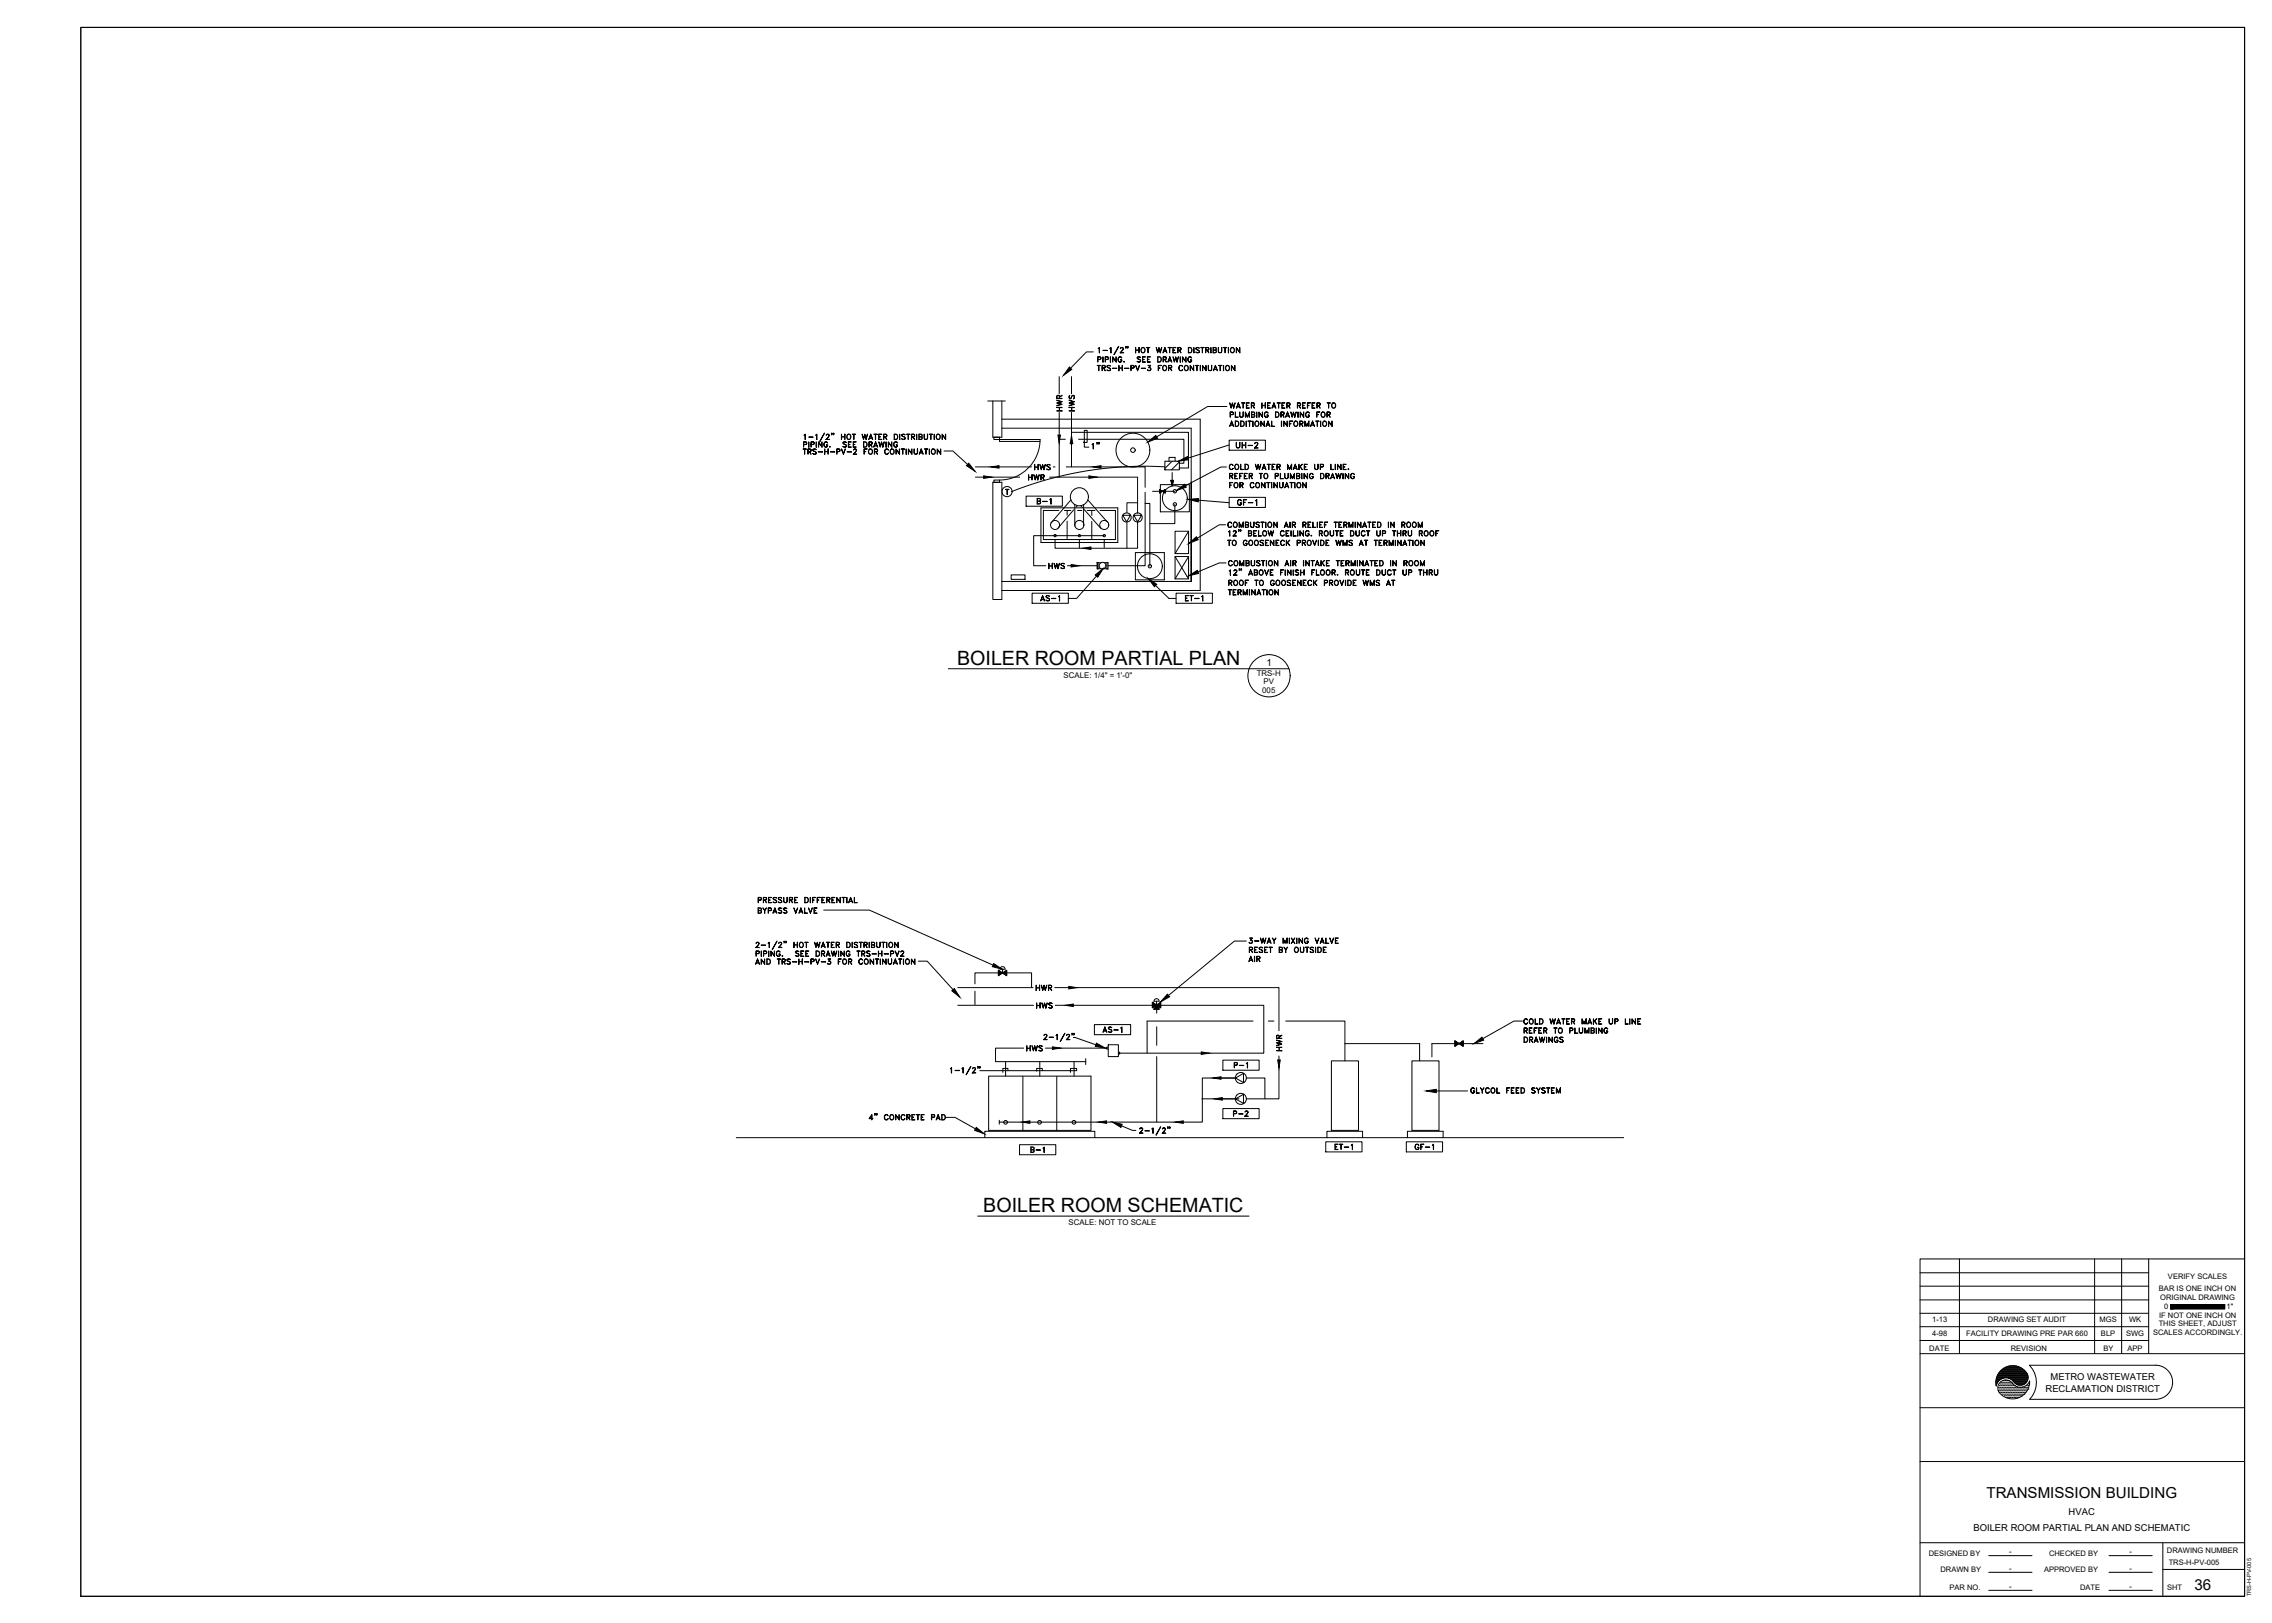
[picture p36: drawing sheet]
<svg xmlns="http://www.w3.org/2000/svg" width="1067mm" height="762mm" viewBox="0 0 1067 762" stroke-linecap="round" stroke-linejoin="round" font-family="sans-serif">
<defs><g id="words">
<g font-size="9.2">
<text x="449" y="312">BOILER ROOM PARTIAL PLAN</text>
<text x="462" y="569">BOILER ROOM SCHEMATIC</text>
</g>
<g font-size="7.5">
<text x="489" y="490">2-1/2&quot;</text>
<text x="445" y="506">1-1/2&quot;</text>
<text x="534" y="534">2-1/2&quot;</text>
</g>
<g font-size="7.1">
<text x="933" y="703">TRANSMISSION BUILDING</text>
<text x="1030" y="746">36</text>
</g>
<g font-size="6.6">
<text x="512" y="212">1&quot;</text>
<text x="576" y="253">12&quot; BELOW CEILING. ROUTE DUCT UP THRU ROOF</text>
<text x="407" y="527">4&quot; CONCRETE PAD</text>
</g>
<g font-size="6.2">
<text x="506" y="194" transform="rotate(-90 506 194)">HWS</text>
<text x="376" y="211">PIPING. SEE DRAWING</text>
<text x="579" y="212">UH-2</text>
<text x="576" y="226">REFER TO PLUMBING DRAWING</text>
<text x="580" y="238">GF-1</text>
<text x="575" y="258">TO GOOSENECK PROVIDE WMS AT TERMINATION</text>
<text x="576" y="267">COMBUSTION AIR INTAKE TERMINATED IN ROOM</text>
<text x="714" y="486">REFER TO PLUMBING</text>
<text x="603" y="495" transform="rotate(-90 603 495)">HWR</text>
<text x="578" y="503">P-1</text>
</g>
<g font-size="5.7">
<text x="514" y="171">PIPING. SEE DRAWING</text>
<text x="514" y="175">TRS-H-PV-3 FOR CONTINUATION</text>
<text x="500" y="194" transform="rotate(-90 500 194)">HWR</text>
<text x="576" y="193">WATER HEATER REFER TO</text>
<text x="576" y="197">PLUMBING DRAWING FOR</text>
<text x="576" y="201">ADDITIONAL INFORMATION</text>
<text x="485" y="222">HWS</text>
<text x="576" y="222">COLD WATER MAKE UP LINE.</text>
<text x="482" y="226">HWR</text>
<text x="576" y="230">FOR CONTINUATION</text>
<text x="486" y="238">B-1</text>
<text x="575" y="249">COMBUSTION AIR RELIEF TERMINATED IN ROOM</text>
<text x="491" y="268">HWS</text>
<text x="575" y="280">TERMINATION</text>
<text x="576" y="276">ROOF TO GOOSENECK PROVIDE WMS AT</text>
<text x="488" y="283">AS-1</text>
<text x="555" y="283">ET-1</text>
<text x="355" y="425">PRESSURE DIFFERENTIAL</text>
<text x="355" y="430">BYPASS VALVE</text>
<text x="585" y="444">3-WAY MIXING VALVE</text>
<text x="585" y="448">RESET BY OUTSIDE</text>
<text x="353" y="454">AND TRS-H-PV-3 FOR CONTINUATION</text>
<text x="354" y="450">PIPING. SEE DRAWING TRS-H-PV2</text>
<text x="585" y="453">AIR</text>
<text x="485" y="466">HWR</text>
<text x="485" y="474">HWS</text>
<text x="516" y="486">AS-1</text>
<text x="714" y="482">COLD WATER MAKE UP LINE</text>
<text x="714" y="491">DRAWINGS</text>
<text x="481" y="495">HWS</text>
<text x="689" y="514">GLYCOL FEED SYSTEM</text>
<text x="578" y="525">P-2</text>
<text x="483" y="542">B-1</text>
<text x="625" y="541">ET-1</text>
<text x="663" y="541">GF-1</text>
</g>
<text font-size="4.6" x="595" y="312">1</text>
<g font-size="4.4">
<text x="963" y="648">METRO WASTEWATER</text>
<text x="960" y="653">RECLAMATION DISTRICT</text>
<text x="971" y="711">HVAC</text>
<text x="927" y="719">BOILER ROOM PARTIAL PLAN AND SCHEMATIC</text>
</g>
<g font-size="3.7">
<text x="590" y="318">TRS-H</text>
<text x="499" y="318">SCALE: 1/4&quot; = 1'-0&quot;</text>
<text x="593" y="321">PV</text>
<text x="593" y="325">005</text>
<text x="502" y="575">SCALE: NOT TO SCALE</text>
</g>
<g font-size="3.5">
<text x="1018" y="601">VERIFY SCALES</text>
<text x="1014" y="606">BAR IS ONE INCH ON</text>
<text x="1014" y="610">ORIGINAL DRAWING</text>
<text x="1016" y="615">0</text>
<text x="1045" y="615">1&quot;</text>
<text x="907" y="621">1-13</text>
<text x="933" y="621">DRAWING SET AUDIT</text>
<text x="986" y="621">MGS</text>
<text x="1000" y="621">WK</text>
<text x="1014" y="623">THIS SHEET, ADJUST</text>
<text x="1014" y="619">IF NOT ONE INCH ON</text>
<text x="907" y="627">4-98</text>
<text x="923" y="627">FACILITY DRAWING PRE PAR 660</text>
<text x="987" y="627">BLP</text>
<text x="998" y="627">SWG</text>
<text x="1011" y="627">SCALES ACCORDINGLY.</text>
<text x="906" y="634">DATE</text>
<text x="944" y="634">REVISION</text>
<text x="988" y="634">BY</text>
<text x="999" y="634">APP</text>
<text x="906" y="730">DESIGNED BY</text>
<text x="943" y="730">-</text>
<text x="962" y="730">CHECKED BY</text>
<text x="1000" y="730">-</text>
<text x="1017" y="729">DRAWING NUMBER</text>
<text x="943" y="738">-</text>
<text x="1000" y="738">-</text>
<text x="1018" y="735">TRS-H-PV-005</text>
<text x="911" y="738">DRAWN BY</text>
<text x="960" y="738">APPROVED BY</text>
<text x="915" y="746">PAR NO.</text>
<text x="943" y="746">-</text>
<text x="977" y="746">DATE</text>
<text x="1000" y="746">-</text>
<text x="1018" y="746">SHT</text>
</g>
<text font-size="2.7" x="1057" y="749" transform="rotate(-90 1057 749)">TRS-H-PV-005</text>
</g></defs>
<!-- layer: A-WALL -->
<path d="M464 188h8M466 188v17h4v-17M470 197h94v80h-94M467 205h2v1h-2zM470 201h89v72v-47M466 226h4v55h-4zM467 225h2v1h-2zM470 273h89" fill="none" stroke="#000" stroke-width=".47"/>
<!-- layer: A-DOOR -->
<path d="M488 207h-19v-1h19a19 19 0 0 1-19 19" fill="none" stroke="#000" stroke-width=".47"/>
<!-- layer: H-EQUIP -->
<g fill="none" stroke="#000" stroke-width=".47">
<path d="M547 217h7v4h-7zM550 217l-3 3M552 216v-1h-3v2M554 217l-4 4M489 238h36v17h-36zM497 240h-7v13h34v-13h-8M500 240h3M501 240v2M506 240h2M510 240h4M513 240v2M545 228h13v12h-13z"/>
<path d="M550 226h1l-1 2zM550 226v1M550 222v6M551 226v1M501 245v8M513 245v8M533 259h14v13h-14zM475 270h6v2h-6zM520 491h5v5h-5zM520 492v1M525 494h1v1h-1M625 498h13v33h-13z"/>
<path d="M663 498h13v33h-13zM480 505h-16v26h48v-26h-16M480 505h16"/>
<circle cx="552" cy="234" r="6"/>
<circle cx="540" cy="266" r="6"/>
</g>
<!-- layer: H-DUCT -->
<g fill="none" stroke="#000" stroke-width=".47">
<path d="M503 235l-10 11M504 239l-7 9M505 237v10M506 237l-1 1M507 237l1 1M509 237v10M509 239l8 9M511 235l9 10M538 236h2v30M541 231h11M552 237v9h-12M552 249h6v11h-6z"/>
<path d="M552 261h6v11h-6zM469 456l4 2v-2l-4 2zM469 456h.1M469 456v1M470 456l-1 1M470 454a1.2 1.2 0 0 1 1 0 1.2 1.2 0 0 1 1 1h-2zM470 456l-1 2M470 456l-1 2 1-1v1M471 457h-1M471 455v2M473 456l-2 1 1-1M473 456l-2 1"/>
<path d="M473 456l-1 1 1-1M473 457l-1 1M473 457l-1 1 1-1M473 458h-1M473 458h.1M541 473l2-1-2 1M541 471h.1M542 471h-1M542 471l-1 1M542 469a1.2 1.2 0 0 1 1 0 1.2 1.2 0 0 1 1 1h-2zM542 473l1-1-1 2M542 471l-1 2"/>
<path d="M542 474l2-1-1 1M543 472l-1 1M543 472h.1M543 472l1 2h-2zM543 472l2 1M543 470v2M543 474l1-1v1M544 473l-2 1M544 472h-1M544 473l-1 1M544 471l-1 1M544 474h.1"/>
<path d="M545 471l-4 2v-2l2 1M545 471v2M545 471l-1 1 1-1M545 472l-1 1 1-1M545 473h.1M545 471l-2 1M545 471l-1 1M545 472l-1 1M683 489l4 2v-2l-4 2zM683 490l1-1-1 2M683 489h1l-1 1M683 489h.1"/>
<path d="M684 489l-1 1M684 491l1-1-2 1M684 490l-1 1M685 490h.1M686 490h-1M687 489l-2 1 1-1M687 489l-1 1M687 490l-1 1M687 491h.1M580 506l4-2v4zM580 516l4-2v4z"/>
<circle cx="507" cy="233" r="4"/>
<circle cx="552" cy="237" r=".8"/>
<circle cx="552" cy="231" r=".8"/>
<circle cx="495" cy="246" r="2.1"/>
<circle cx="507" cy="246" r="2.1"/>
<circle cx="518" cy="246" r="2.1"/>
<circle cx="540" cy="266" r=".8"/>
<circle cx="583" cy="506" r="2.6"/>
<circle cx="583" cy="516" r="2.6"/>
</g>
<!-- layer: M-PIPE -->
<g fill="none" stroke="#000" stroke-width=".47">
<path d="M497 177v8M503 177v8M497 194v30M503 194v25M458 219h26M497 206h3M501 219h37v10M503 203h55v17h-4M506 206h50v11h-2M458 224h21M493 224h41v17M534 236h-5v5"/>
<path d="M538 231v35h-18M507 253v4M518 251h-33v15h6M518 253v4M529 245v12M534 245v12h-39v-4M501 266h14M450 472h35M450 464h35M458 462v-5h26v6M458 465v7M495 464h106v20"/>
<path d="M495 472h98v22h-67M543 474v2M472 498v7M481 492h-14v6h43M488 498v7M491 492h29M504 498v7M510 497v3M543 482v9M543 496v31M601 496v20h-16M564 516h18"/>
<path d="M573 506h7M580 506h-15v21h-96M585 506h9v10M469 526v2"/>
<circle cx="495" cy="251" r=".5"/>
<circle cx="507" cy="251" r=".5"/>
<circle cx="518" cy="251" r=".5"/>
<circle cx="472" cy="527" r=".9"/>
<circle cx="488" cy="527" r=".9"/>
<circle cx="504" cy="527" r=".9"/>
</g>
<!-- layer: TEXT -->
<g fill="none" stroke="#000" stroke-width=".47">
<path d="M513 165h-3l-7 8M516 164v-1v3v-3zM518 164l2 1zM521 164l1-1v3v-3zM525 163l-2 4zM526 163h1l1 1-2 2h2h-2l1-2v-1l-1 1zM529 163h.1M529 163h-1M530 163h-1M530 163h.1M533 163v3zM533 164h2"/>
<path d="M535 163v3zM538 163h2zM539 163v3v-3M543 163l1 2v-2l1 2 1-2-1 3-1-3v3zM547 163l1 3-1-3-1 3zM548 163h2zM549 163v3zM551 163h1zM551 163v3M551 164h1zM553 163l2 1h-1h-1h1v-1h-1v3zM554 164l1 2z"/>
<path d="M558 163h1a1.4 1.4 0 0 1 1 1 1.4 1.4 0 0 1-1 2h-1zM558 163a1.2 1.2 0 0 1 2 1 1.2 1.2 0 0 1-1 2h-1zM561 163v3zM561 163h2h-1l1 2v1l-2-1h2zM564 163h1zM565 163v3zM566 163l2 1h-1h-1h2l-1-1h-1v3zM567 164l1 2-1-2M569 163v3zM570 163h1v1v1v1h-1zM570 163h1v1h-1l1 1-1 1zM572 163v2l1 1v-1l1-2-1 3-1-1z"/>
<path d="M574 163h2zM575 163v3zM577 163v3zM580 163l2 2v-2v3l-1-3-1 3zM576 191h-9l-24 14M378 204v2v-2zM383 204h1v2l-1-2zM387 203l-2 4zM388 206h1h-1l1-1v-1h-1h1v1l-1 1M390 203h.1M391 204l-1-1v1M391 204h.1"/>
<path d="M391 203h.1M391 204v-1v1M391 204h1M395 204v2zM397 204v2zM400 204h2zM401 204v2v-2M405 204v2l1-2 1 2v-2v2l-1-2-1 2zM409 204l1 2-1-2-1 2zM410 204h2zM411 204v2v-2M413 206v-2h1h-1v2"/>
<path d="M415 205h1v-1h-1v2v-2h1v1h-1M420 204h1a1.4 1.4 0 0 1 1 1 1.4 1.4 0 0 1-1 1h-1zM420 204a1.2 1.2 0 0 1 1 1 1.2 1.2 0 0 1 0 1h-1zM422 204l1 2zM423 211h2zM424 204h1h-2l2 1v1h-2h2l-2-1zM425 211l1 2zM426 204h1zM426 204v2zM426 211l2 2v-2v2l-1-2-1 2zM428 205h1v-1h-1v2v-2h1v1h-1M429 205l1 1-1-1"/>
<path d="M429 211l1 2h1v-2l-1 2h-1zM430 204v2zM432 205h1v-1h-1v2h1v-1h-1M432 213h1M432 205l1 1h-2v-2h2l-1 1M433 211l1 2-1-2-1 2zM434 204l1 2 1-2-1 2h-1zM434 211h2zM435 211v2zM436 204h2zM436 211v2zM437 204v2v-2"/>
<path d="M439 204v2zM440 211l2 2v-2v2l-2-2v2zM442 204l2 2v-2v2l-2-2v2zM443 212h4l7 6M509 208h1v-6h-1v8h2M576 219h-3l-16 9M577 209l-19 6M577 207h17v4h-17zM472 230h2zM473 230v2v-2M482 233h17v5h-17zM563 235l14 1"/>
<path d="M577 234h17v4h-17zM558 249l-6 11M576 246h-3l-11 7M485 279h17v4h-17zM515 270l-9 11h-4M515 264h1v3h-1zM516 267h1M516 264h1M518 267h2M518 264h2M520 264v3zM543 275l6 6h3"/>
<path d="M552 261l6 11M552 279h17v4h-17zM558 261l-6 11M576 264h-3l-10 4M577 268h1v2v-2zM579 268h1h1l-2 2h2h-2l2-2h-1zM586 269h2M587 268l1 2-1-2-1 2zM589 268v2M589 269h1v1h-1M590 269v1h-1M594 268l1 2 1-2-1 2z"/>
<path d="M596 268v2M597 268v2M601 268h2h-2v2zM603 268l1 2zM605 268l1 2v-2v2l-1-2v2zM607 268v2zM608 268h2h-2l2 1v1h-2h2zM611 268v2zM612 268v2zM616 268h1h-1v2zM618 268v2h1h-1zM625 268h2v1h-1l1-1h-1v2z"/>
<path d="M626 269l1 1zM632 268h1v1h-1l1-1h-1v2zM632 269l1 1v-1M637 268v1l1 1v-2v2h-1zM640 268v2zM642 268v2M646 268h1a1.4 1.4 0 0 1 1 1 1.4 1.4 0 0 1-1 1h-1zM649 268l1 2 1-2-1 2h-1zM652 268h1a.9 .9 0 0 0-1 0v1a.9 .9 0 0 0 0 1 .9 .9 0 0 0 1-1 .9 .9 0 0 1-1 1 .9 .9 0 0 1-1-1zM655 268v2zM659 268v2h1v-2v2h-1zM661 268h2v1h-2l2-1h-2v2z"/>
<path d="M667 268v2v-2M668 268v2zM670 268v2zM671 268h2l-1 1h-1l1-1h-1v2zM672 269l1 1zM673 268l1 2h1v-2v2h-1zM387 427h21l58 26M355 442h1v1l-1 2h2h-2l1-2v-1l-1 1zM361 443v-1v3v-2zM365 442l-2 4zM366 442h1v1l-1 2h1h-2l2-2v-1l-1 1zM368 442h.1"/>
<path d="M368 443v-1v1M369 442h.1M369 442v1M373 442v3zM374 442v3zM378 442h1zM379 442v3zM382 442l1 3 1-3v3l1-3-1 3v-2l-1 2zM387 442l1 3-1-2-1 2zM388 442h2zM389 442v3zM390 445v-3h2h-2v3"/>
<path d="M393 442l1 1v1h-1l1-1-1-1v3zM398 442a1.4 1.4 0 0 1 1 2 1.4 1.4 0 0 1-1 1zM400 442v3zM401 443h2h-2l2 1v1h-2h2zM403 442h2zM404 442v3v-3M406 442l1 1v1h-1l1-1-1-1v3zM408 442v3zM409 442l2 1-1 1M409 442v3M409 442l2 1h-1l-1 1M412 442v2v1h1v-3v3h-1z"/>
<path d="M414 442h2zM415 442v3zM416 442v3zM420 442l2 3v-3v3l-2-2v2zM431 451h4l12 14M585 442h-5l-31 25M588 479h-49v15M596 479h2M604 479h27v19M715 479h-4l-15 9M504 487l11 4M514 481h17v5h-17z"/>
<path d="M574 498h17v4h-17zM631 490h36v8M696 490h-24v6M460 503h46v-1h-3v1M473 503v-1h-2v1M489 503v-1h-2v1M674 512h15M444 525h4l10 5M479 537h17v5h-17zM527 529l5 2h1M574 520h17v5h-17zM622 536h18v5h-18z"/>
<path d="M660 536h17v5h-17z"/>
<circle cx="537" cy="164" r="1"/>
<circle cx="537" cy="164" r="1.2"/>
<circle cx="579" cy="164" r="1.2"/>
<circle cx="579" cy="164" r="1"/>
<circle cx="399" cy="205" r="1.2"/>
<circle cx="399" cy="205" r="1.1"/>
<circle cx="438" cy="212" r="1.1"/>
<circle cx="438" cy="212" r="1.2"/>
<circle cx="441" cy="205" r="1.2"/>
<circle cx="441" cy="205" r="1.1"/>
<circle cx="532" cy="211" r="8"/>
<circle cx="532" cy="211" r="1.1"/>
<circle cx="518" cy="266" r="1.6"/>
<circle cx="592" cy="269" r="1.1"/>
<circle cx="592" cy="269" r="1.2"/>
<circle cx="621" cy="269" r="1.2"/>
<circle cx="621" cy="269" r="1.1"/>
<circle cx="624" cy="269" r="1.1"/>
<circle cx="624" cy="269" r="1.2"/>
<circle cx="635" cy="269" r="1.1"/>
<circle cx="635" cy="269" r="1.2"/>
<circle cx="376" cy="444" r="1.1"/>
<circle cx="376" cy="443" r="1.2"/>
<circle cx="418" cy="444" r="1.1"/>
<circle cx="418" cy="443" r="1.2"/>
</g>
<g fill="#000" stroke="#000" stroke-width=".47">
<path d="M502 172l1 1-4 3zM455 217l3 4-4-2zM465 219h4v1zM497 204h1l-1 4zM503 205l1 3h-1zM513 219h4v1zM539 208l4-4 1 2zM553 217l5-3v2zM462 223l4 1-4 1zM511 223l4 1-4 1zM552 230l4-3 1 2zM558 234h5v2z"/>
<path d="M509 257h3v1zM558 255l4-3 1 1zM503 265l4 1h-4zM514 270l4-3-3 4zM539 272l4 2-1 1zM558 270l4-2 1 1zM467 452l4 3-5-1zM447 465l1-1 3 4zM502 463l4 1h-4zM500 472l4-1v2zM548 467l1 1-4 2zM515 490l4 2-5-1z"/>
<path d="M564 494h4l-4 1zM600 498h1v3zM692 490l4-3 1 1zM570 506h3v1zM570 516l4-1v2zM670 512l4-1v2zM458 529l4 3-4-1zM480 527l4-1v1zM516 527l4-1v1zM522 527l5 1-1 1zM552 527l4-1v1z"/>
</g>
<!-- layer: SYM -->
<g fill="none" stroke="#000" stroke-width=".47">
<path d="M544 230v2l3-2v2zM544 231l1-1-1 1M544 230h1h-1M545 230h-1M545 230l-1 1M546 230l-1 1M546 231h-1M546 231h.1M546 230v1M547 231h.1M547 230l-1 1 1-1M547 230l-1 1"/>
<path d="M527 242h4l-2 3zM532 242h4l-2 3z"/>
<circle cx="473" cy="231" r="2.4"/>
<circle cx="529" cy="243" r="2.1"/>
<circle cx="534" cy="243" r="2.1"/>
</g>
<!-- layer: A-CONC -->
<path d="M346 534h416M462 534v-3h52v3M623 534v-3h17v3M661 534v-3h17v3" fill="none" stroke="#000" stroke-width=".47"/>
<!-- layer: H-EQUIP-HIDDEN -->
<path d="M480 505v26M496 505v26" fill="none" stroke="#000" stroke-width=".47"/>
<!-- layer: H-PIPE-HIDDEN -->
<path d="M547 219a169 169 0 0 0-72 12" fill="none" stroke="#000" stroke-width=".47"/>
<!-- layer: H-DUCT -->
<circle cx="541" cy="471" r=".2" fill="#000"/>
<!-- layer: TEXT3 -->
<g fill="none" stroke="#000" stroke-width=".47">
<path d="M445 314h160M459 571h127"/>
<circle cx="596" cy="317" r="10"/>
</g>
<!-- layer: VPORT -->
<path d="M38 13h1016v736h-1016z" fill="none" stroke="#000" stroke-width=".47"/>
<!-- layer: BORDER-PLANT-30X42-LINEWORK|BORDER -->
<g fill="none" stroke="#000" stroke-width=".47">
<path d="M38 13h1016v736h-1016zM902 598h107M920 591v44M984 591v44M996 591v44M1009 591v44M1054 591h-152v158M902 617h107M902 610h107M902 604h107M1019 612h26v3h-26zM902 636h152"/>
<path d="M902 629h107M902 623h107M902 661h152M902 686h152M902 724h152M1016 724v25M1016 737h38"/>
</g>
<!-- layer: BORDER-PLANT-30X42-LINEWORK|LOGO -->
<g fill="#000">
<circle cx="938" cy="651" r=".2"/>
<circle cx="938" cy="653" r=".2"/>
<circle cx="939" cy="652" r=".2"/>
<circle cx="939" cy="651" r=".2"/>
<circle cx="939" cy="654" r=".2"/>
<circle cx="939" cy="650" r=".2"/>
<circle cx="939" cy="653" r=".2"/>
<circle cx="940" cy="654" r=".2"/>
<circle cx="940" cy="649" r=".2"/>
<circle cx="940" cy="651" r=".2"/>
<circle cx="940" cy="652" r=".2"/>
<circle cx="940" cy="653" r=".2"/>
<circle cx="940" cy="650" r=".2"/>
<circle cx="940" cy="655" r=".2"/>
<circle cx="941" cy="653" r=".2"/>
<circle cx="941" cy="648" r=".2"/>
<circle cx="941" cy="651" r=".2"/>
<circle cx="941" cy="655" r=".2"/>
<circle cx="941" cy="650" r=".2"/>
<circle cx="941" cy="654" r=".2"/>
<circle cx="941" cy="649" r=".2"/>
<circle cx="941" cy="652" r=".2"/>
<circle cx="942" cy="655" r=".2"/>
<circle cx="942" cy="648" r=".2"/>
<circle cx="942" cy="650" r=".2"/>
<circle cx="942" cy="651" r=".2"/>
<circle cx="942" cy="653" r=".2"/>
<circle cx="942" cy="654" r=".2"/>
<circle cx="942" cy="652" r=".2"/>
<circle cx="942" cy="649" r=".2"/>
<circle cx="942" cy="656" r=".2"/>
<circle cx="943" cy="655" r=".2"/>
<circle cx="943" cy="652" r=".2"/>
<circle cx="943" cy="654" r=".2"/>
<circle cx="943" cy="651" r=".2"/>
<circle cx="943" cy="649" r=".2"/>
<circle cx="943" cy="656" r=".2"/>
<circle cx="943" cy="653" r=".2"/>
<circle cx="943" cy="650" r=".2"/>
<circle cx="943" cy="648" r=".2"/>
<circle cx="944" cy="650" r=".2"/>
<circle cx="944" cy="656" r=".2"/>
<circle cx="944" cy="655" r=".2"/>
<circle cx="944" cy="653" r=".2"/>
<circle cx="944" cy="651" r=".2"/>
<circle cx="944" cy="654" r=".2"/>
<circle cx="944" cy="652" r=".2"/>
<circle cx="944" cy="649" r=".2"/>
<circle cx="945" cy="650" r=".2"/>
<circle cx="945" cy="655" r=".2"/>
<circle cx="945" cy="653" r=".2"/>
<circle cx="945" cy="656" r=".2"/>
<circle cx="945" cy="651" r=".2"/>
<circle cx="945" cy="652" r=".2"/>
<circle cx="945" cy="654" r=".2"/>
<circle cx="946" cy="654" r=".2"/>
<circle cx="946" cy="655" r=".2"/>
<circle cx="946" cy="652" r=".2"/>
<circle cx="946" cy="651" r=".2"/>
<circle cx="946" cy="653" r=".2"/>
<circle cx="946" cy="656" r=".2"/>
<circle cx="947" cy="655" r=".2"/>
<circle cx="947" cy="654" r=".2"/>
<circle cx="947" cy="652" r=".2"/>
<circle cx="947" cy="653" r=".2"/>
<circle cx="947" cy="656" r=".2"/>
<circle cx="947" cy="651" r=".2"/>
<circle cx="948" cy="655" r=".2"/>
<circle cx="948" cy="656" r=".2"/>
<circle cx="948" cy="653" r=".2"/>
<circle cx="948" cy="651" r=".2"/>
<circle cx="948" cy="652" r=".2"/>
<circle cx="948" cy="654" r=".2"/>
<circle cx="949" cy="655" r=".2"/>
<circle cx="949" cy="653" r=".2"/>
<circle cx="949" cy="651" r=".2"/>
<circle cx="949" cy="654" r=".2"/>
<circle cx="949" cy="652" r=".2"/>
<circle cx="950" cy="652" r=".2"/>
<circle cx="950" cy="654" r=".2"/>
<circle cx="950" cy="655" r=".2"/>
<circle cx="950" cy="653" r=".2"/>
<circle cx="950" cy="651" r=".2"/>
<circle cx="951" cy="654" r=".2"/>
<circle cx="951" cy="652" r=".2"/>
<circle cx="951" cy="651" r=".2"/>
<circle cx="951" cy="653" r=".2"/>
<circle cx="952" cy="651" r=".2"/>
<circle cx="952" cy="652" r=".2"/>
<circle cx="953" cy="650" r=".2"/>
</g>
<g fill="none" stroke="#000" stroke-width=".47">
<path d="M937 649h1M937 650h1M937 648h1M937 648h2M937 650h.1M937 651h.1M937 647h3M937 647h4M937 647h15M938 646h14M938 645h14M939 645h13"/>
<path d="M939 644h12M940 649a4 4 0 0 1 6 1 5 5 0 0 0 7-2 8 8 0 0 1-6 9 8 8 0 0 1-9-5zM940 643h10M941 642h8M942 642h7M942 642h6M943 647h9M943 641h4M944 647h8M944 648h8M945 648h7M945 649a5 5 0 0 0-4-2 5 5 0 0 0-4 4"/>
<path d="M945 649h7M946 649h6M946 649h5M946 650h5M947 650h3M948 650h2M952 645a8 8 0 0 0-10-3 8 8 0 0 0-5 9M952 645a4 4 0 0 1-1 5 4 4 0 0 1-6-1M953 641h59a8 8 0 0 1 8 8 8 8 0 0 1-8 8h-59a12 12 0 0 0 0-16"/>
</g>
<!-- layer: BORDER-PLANT-30X42-LINEWORK|TEXT2 -->
<path d="M934 730h20M934 738h20M990 730h21M990 738h21M934 747h20M990 747h21" fill="none" stroke="#000" stroke-width=".47"/>
<!-- layer: BORDER-PLANT-30X42-LINEWORK|BORDER -->
<path d="M1019 612v3l26-3zM1019 615l26-3v3z" fill="#000" stroke="#000" stroke-width=".47"/>
<use href="#words"/>
</svg>
